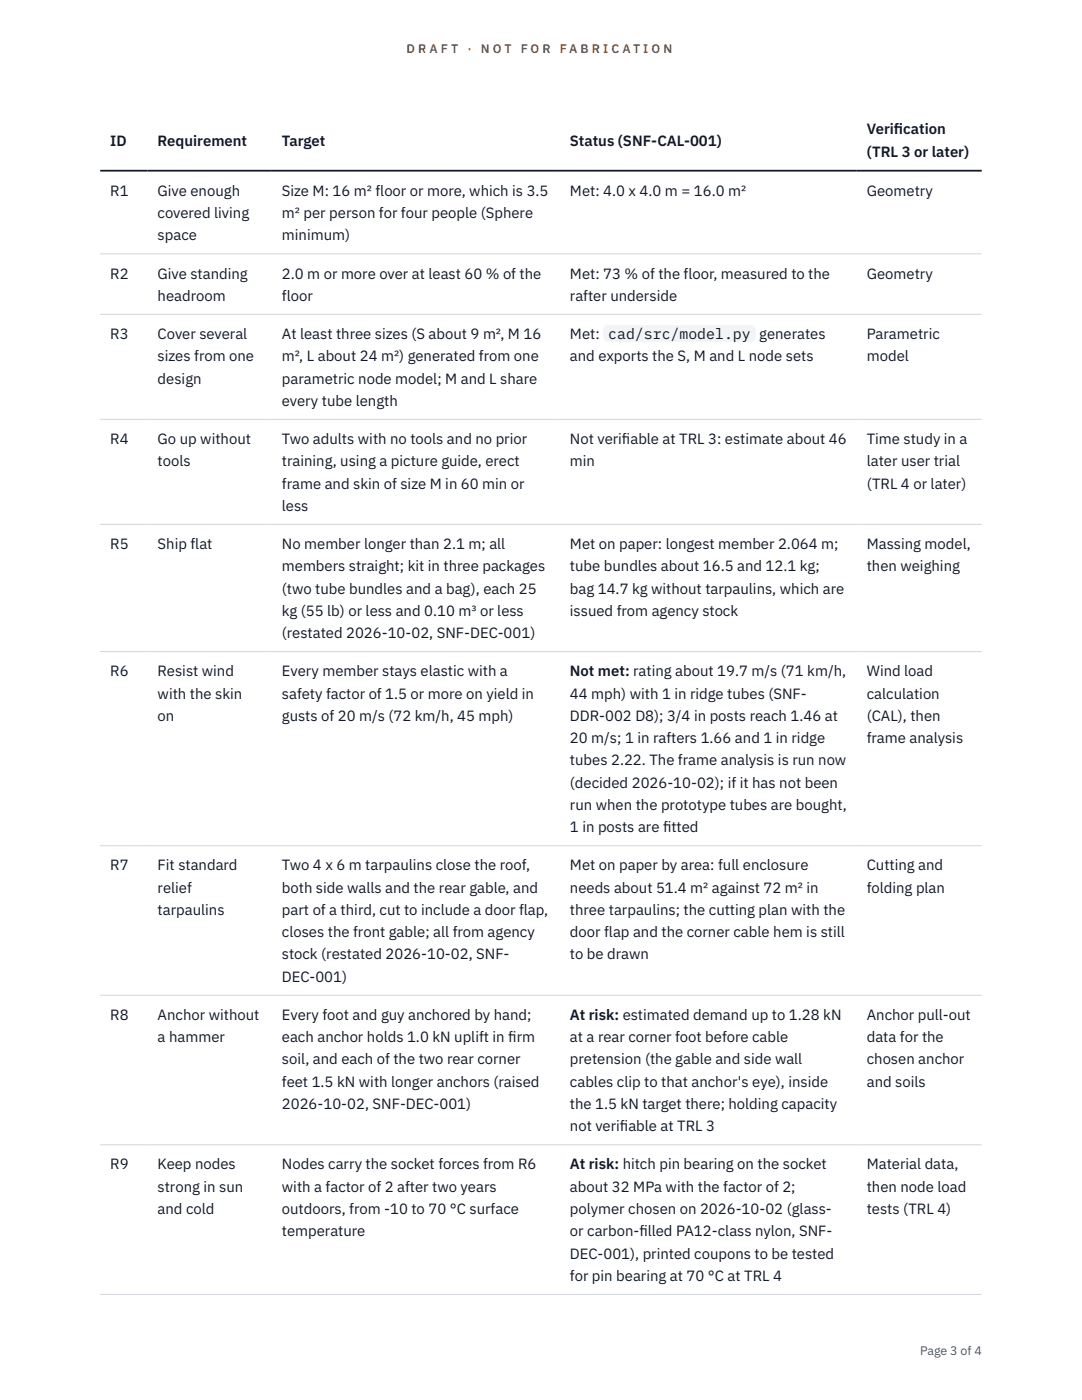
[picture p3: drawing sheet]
<svg xmlns="http://www.w3.org/2000/svg" width="216mm" height="279mm" viewBox="0 0 216 279" stroke-linecap="round" stroke-linejoin="round" font-family="sans-serif">
<defs><g id="words">
<g font-size="3" fill="#111827">
<text x="22" y="29.1">ID</text>
<text x="31.5" y="29.1">Requirement</text>
<text x="56.3" y="29.1">Target</text>
<text x="113.7" y="29.1">Status (SNF-CAL-001)</text>
<text x="173" y="26.8">Verif</text>
<text x="178.4" y="26.8">ication</text>
<text x="173" y="31.3">(TRL 3 or later)</text>
<text x="22" y="39.1">R1</text>
<text x="31.5" y="39.1">Give enough</text>
<text x="56.3" y="39.1">Size M: 16 m² floor or more, which is 3.5</text>
<text x="113.7" y="39.1">Met: 4.0 x 4.0 m = 16.0 m²</text>
<text x="173" y="39.1">Geometry</text>
<text x="31.5" y="43.5">covered living</text>
<text x="31.5" y="48">space</text>
<text x="56.3" y="43.5">m² per person for four people (Sphere</text>
<text x="56.3" y="48">minimum)</text>
<text x="22" y="55.6">R2</text>
<text x="31.5" y="55.6">Give standing</text>
<text x="56.3" y="55.6">2.0 m or more over at least 60 % of the</text>
<text x="113.7" y="55.6">Met: 73 % of the floor, measured to the</text>
<text x="173" y="55.6">Geometry</text>
<text x="31.5" y="60">headroom</text>
<text x="56.3" y="60">floor</text>
<text x="113.7" y="60">rafter underside</text>
<text x="22" y="67.7">R3</text>
<text x="31.5" y="67.7">Cover several</text>
<text x="56.3" y="67.7">At least three sizes (S about 9 m², M 16</text>
<text x="113.7" y="67.7">Met:</text>
<text x="121.4" y="67.7">cad/src/model.py</text>
<text x="151.5" y="67.7">generates</text>
<text x="173" y="67.7">Parametric</text>
<text x="31.5" y="72.1">sizes from one</text>
<text x="31.5" y="76.5">design</text>
<text x="56.3" y="72.1">m², L about 24 m²) generated from one</text>
<text x="56.3" y="76.5">parametric node model; M and L share</text>
<text x="113.7" y="72.1">and exports the S, M and L node sets</text>
<text x="173" y="72.1">model</text>
<text x="56.3" y="81">every tube length</text>
<text x="22" y="88.6">R4</text>
<text x="31.5" y="88.6">Go up without</text>
<text x="56.3" y="88.6">Two adults with no tools and no prior</text>
<text x="113.7" y="88.6">Not verif</text>
<text x="124.1" y="88.6">iable at TRL 3: estimate about 46</text>
<text x="173" y="88.6">Time study in a</text>
<text x="31.5" y="93.1">tools</text>
<text x="56.3" y="93.1">training, using a picture guide, erect</text>
<text x="113.7" y="93.1">min</text>
<text x="173" y="93.1">later user trial</text>
<text x="56.3" y="97.5">frame and skin of size M in 60 min or</text>
<text x="56.3" y="101.9">less</text>
<text x="173" y="97.5">(TRL 4 or later)</text>
<text x="22" y="109.6">R5</text>
<text x="31.5" y="109.6">Ship flat</text>
<text x="56.3" y="109.6">No member longer than 2.1 m; all</text>
<text x="113.7" y="109.6">Met on paper: longest member 2.064 m;</text>
<text x="173" y="109.6">Massing model,</text>
<text x="56.3" y="114">members straight; kit in three packages</text>
<text x="56.3" y="118.5">(two tube bundles and a bag), each 25</text>
<text x="113.7" y="114">tube bundles about 16.5 and 12.1 kg;</text>
<text x="113.7" y="118.5">bag 14.7 kg without tarpaulins, which are</text>
<text x="173" y="114">then weighing</text>
<text x="56.3" y="122.9">kg (55 lb) or less and 0.10 m³ or less</text>
<text x="113.7" y="122.9">issued from agency stock</text>
<text x="56.3" y="127.3">(restated 2026-10-02, SNF-DEC-001)</text>
<text x="22" y="135">R6</text>
<text x="31.5" y="135">Resist wind</text>
<text x="56.3" y="135">Every member stays elastic with a</text>
<text x="113.7" y="135">Not met: rating about 19.7 m/s (71 km/h,</text>
<text x="173" y="135">Wind load</text>
<text x="31.5" y="139.4">with the skin</text>
<text x="31.5" y="143.9">on</text>
<text x="56.3" y="139.4">safety factor of 1.5 or more on yield in</text>
<text x="56.3" y="143.9">gusts of 20 m/s (72 km/h, 45 mph)</text>
<text x="113.7" y="139.4">44 mph) with 1 in ridge tubes (SNF-</text>
<text x="113.7" y="143.9">DDR-002 D8); 3/4 in posts reach 1.46 at</text>
<text x="173" y="139.4">calculation</text>
<text x="173" y="143.9">(CAL), then</text>
<text x="113.7" y="148.3">20 m/s; 1 in rafters 1.66 and 1 in ridge</text>
<text x="173" y="148.3">frame analysis</text>
<text x="113.7" y="152.7">tubes 2.22. The frame analysis is run now</text>
<text x="113.7" y="157.2">(decided 2026-10-02); if it has not been</text>
<text x="113.7" y="161.6">run when the prototype tubes are bought,</text>
<text x="113.7" y="166.1">1 in posts are f</text>
<text x="132.3" y="166.1">itted</text>
<text x="22" y="173.7">R7</text>
<text x="31.5" y="173.7">Fit standard</text>
<text x="56.3" y="173.7">Two 4 x 6 m tarpaulins close the roof,</text>
<text x="113.7" y="173.7">Met on paper by area: full enclosure</text>
<text x="173" y="173.7">Cutting and</text>
<text x="31.5" y="178.1">relief</text>
<text x="56.3" y="178.1">both side walls and the rear gable, and</text>
<text x="113.7" y="178.1">needs about 51.4 m² against 72 m² in</text>
<text x="173" y="178.1">folding plan</text>
<text x="31.5" y="182.6">tarpaulins</text>
<text x="56.3" y="182.6">part of a third, cut to include a door flap,</text>
<text x="113.7" y="182.6">three tarpaulins; the cutting plan with the</text>
<text x="56.3" y="187">closes the front gable; all from agency</text>
<text x="56.3" y="191.5">stock (restated 2026-10-02, SNF-</text>
<text x="113.7" y="187">door flap and the corner cable hem is still</text>
<text x="113.7" y="191.5">to be drawn</text>
<text x="56.3" y="195.9">DEC-001)</text>
<text x="22" y="203.6">R8</text>
<text x="31.5" y="203.6">Anchor without</text>
<text x="56.3" y="203.6">Every foot and guy anchored by hand;</text>
<text x="113.7" y="203.6">At risk: estimated demand up to 1.28 kN</text>
<text x="173" y="203.6">Anchor pull-out</text>
<text x="31.5" y="208">a hammer</text>
<text x="56.3" y="208">each anchor holds 1.0 kN uplift in f</text>
<text x="101.4" y="208">irm</text>
<text x="113.7" y="208">at a rear corner foot before cable</text>
<text x="173" y="208">data for the</text>
<text x="56.3" y="212.4">soil, and each of the two rear corner</text>
<text x="113.7" y="212.4">pretension (the gable and side wall</text>
<text x="173" y="212.4">chosen anchor</text>
<text x="56.3" y="216.9">feet 1.5 kN with longer anchors (raised</text>
<text x="56.3" y="221.3">2026-10-02, SNF-DEC-001)</text>
<text x="113.7" y="216.9">cables clip to that anchor's eye), inside</text>
<text x="113.7" y="221.3">the 1.5 kN target there; holding capacity</text>
<text x="173" y="216.9">and soils</text>
<text x="113.7" y="225.8">not verif</text>
<text x="123.7" y="225.8">iable at TRL 3</text>
<text x="22" y="233.4">R9</text>
<text x="31.5" y="233.4">Keep nodes</text>
<text x="56.3" y="233.4">Nodes carry the socket forces from R6</text>
<text x="113.7" y="233.4">At risk: hitch pin bearing on the socket</text>
<text x="173" y="233.4">Material data,</text>
<text x="31.5" y="237.8">strong in sun</text>
<text x="56.3" y="237.8">with a factor of 2 after two years</text>
<text x="113.7" y="237.8">about 32 MPa with the factor of 2;</text>
<text x="173" y="237.8">then node load</text>
<text x="31.5" y="242.3">and cold</text>
<text x="56.3" y="242.3">outdoors, from -10 to 70 °C surface</text>
<text x="113.7" y="242.3">polymer chosen on 2026-10-02 (glass-</text>
<text x="173" y="242.3">tests (TRL 4)</text>
<text x="56.3" y="246.7">temperature</text>
<text x="113.7" y="246.7">or carbon-f</text>
<text x="113.7" y="251.2">DEC-001), printed coupons to be tested</text>
<text x="127.6" y="246.7">illed PA12-class nylon, SNF-</text>
<text x="113.7" y="255.6">for pin bearing at 70 °C at TRL 4</text>
</g>
<g font-size="2.5" fill="#b45309">
<text x="81.1" y="10.5">D R A F T</text>
<text x="93.3" y="10.5">·</text>
<text x="95.9" y="10.5">N O T</text>
<text x="103.9" y="10.5">F O R</text>
<text x="111.7" y="10.5">F A B R I C A T I O N</text>
</g>
<text font-size="2.5" fill="#4b5563" x="183.6" y="270.3">Page 3 of 4</text>
</g></defs>
<path d="M20 50.7h175.9M20 62.7h175.9M20 83.7h175.9M20 104.6h175.9M20 130h175.9M20 168.8h175.9M20 198.6h175.9M20 228.5h175.9M20 258.3h175.9" fill="none" stroke="#d1d5db" stroke-width=".2"/>
<path d="M20 34.1h175.9" fill="none" stroke="#111827" stroke-width=".35"/>
<path d="M120.4 64.9h30.4v3.3h-30.4z" fill="#f3f4f6"/>
<use href="#words"/>
</svg>
